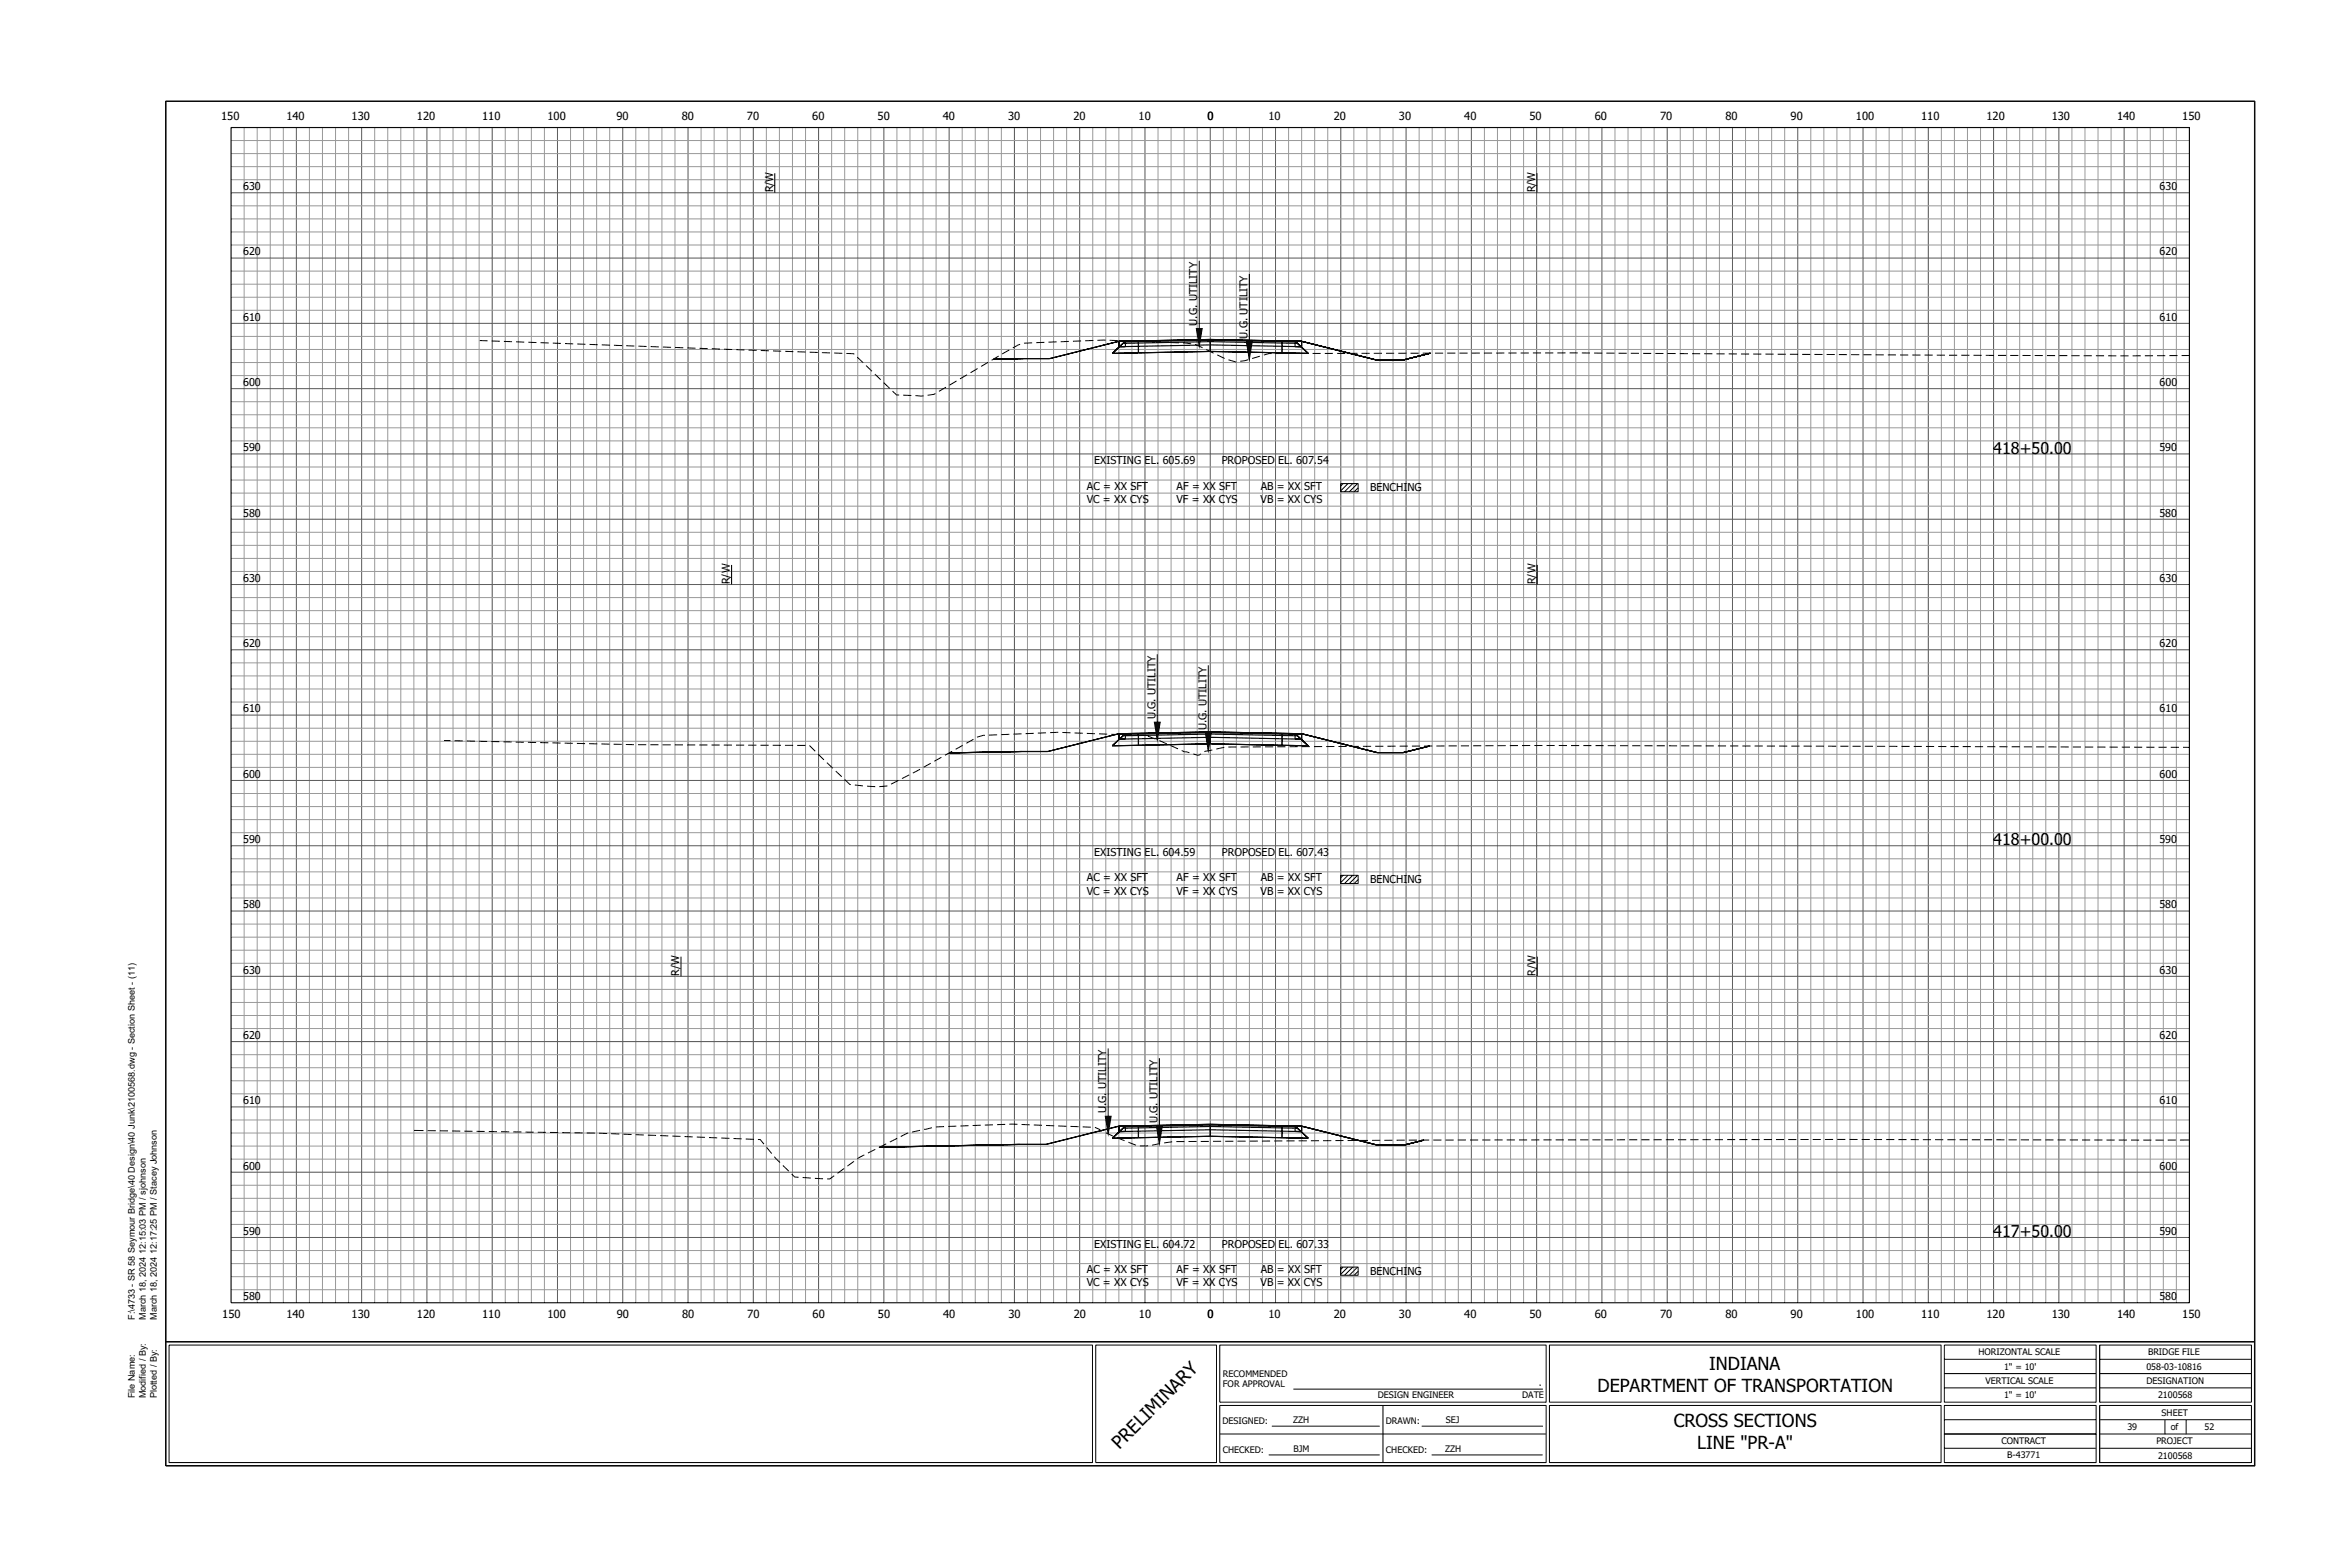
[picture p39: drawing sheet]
<svg xmlns="http://www.w3.org/2000/svg" width="914mm" height="610mm" viewBox="0 0 914 610" stroke-linecap="round" stroke-linejoin="round" font-family="sans-serif">
<defs><g id="words">
<text font-size="7.1" x="435.6" y="563.9" transform="rotate(-45 435.6 563.9)">PRELIMINARY</text>
<g font-size="7">
<text x="665.1" y="533">INDIANA</text>
<text x="621.6" y="541.6">DEPARTMENT OF TRANSPORTATION</text>
<text x="651.2" y="555.3">CROSS SECTIONS</text>
<text x="660.3" y="563.8">LINE &quot;PR-A&quot;</text>
</g>
<g font-size="6.3">
<text x="775.6" y="176.5">418+50.00</text>
<text x="775.6" y="328.9">418+00.00</text>
<text x="775.6" y="481.3">417+50.00</text>
</g>
<text font-size="5.9" x="598.8" y="539.2">.</text>
<g font-size="4.4">
<text x="86" y="46.8">150</text>
<text x="111.4" y="46.8">140</text>
<text x="136.8" y="46.8">130</text>
<text x="162.2" y="46.8">120</text>
<text x="187.6" y="46.8">110</text>
<text x="213" y="46.8">100</text>
<text x="239.9" y="46.8">90</text>
<text x="265.3" y="46.8">80</text>
<text x="290.7" y="46.8">70</text>
<text x="316.1" y="46.8">60</text>
<text x="341.5" y="46.8">50</text>
<text x="366.9" y="46.8">40</text>
<text x="392.3" y="46.8">30</text>
<text x="417.7" y="46.8">20</text>
<text x="443.1" y="46.8">10</text>
<text x="469.8" y="46.8">0</text>
<text x="493.5" y="46.8">10</text>
<text x="518.9" y="46.8">20</text>
<text x="544.3" y="46.8">30</text>
<text x="569.7" y="46.8">40</text>
<text x="595.1" y="46.8">50</text>
<text x="620.5" y="46.8">60</text>
<text x="645.9" y="46.8">70</text>
<text x="671.3" y="46.8">80</text>
<text x="696.7" y="46.8">90</text>
<text x="722.1" y="46.8">100</text>
<text x="747.5" y="46.8">110</text>
<text x="772.9" y="46.8">120</text>
<text x="798.3" y="46.8">130</text>
<text x="823.7" y="46.8">140</text>
<text x="849.1" y="46.8">150</text>
<text x="86.5" y="512.8">150</text>
<text x="111.4" y="512.8">140</text>
<text x="136.8" y="512.8">130</text>
<text x="162.2" y="512.8">120</text>
<text x="187.6" y="512.8">110</text>
<text x="213" y="512.8">100</text>
<text x="240" y="512.8">90</text>
<text x="265.4" y="512.8">80</text>
<text x="290.8" y="512.8">70</text>
<text x="316.2" y="512.8">60</text>
<text x="341.6" y="512.8">50</text>
<text x="367" y="512.8">40</text>
<text x="392.4" y="512.8">30</text>
<text x="417.8" y="512.8">20</text>
<text x="443.2" y="512.8">10</text>
<text x="469.8" y="512.8">0</text>
<text x="493.5" y="512.8">10</text>
<text x="518.9" y="512.8">20</text>
<text x="544.3" y="512.8">30</text>
<text x="569.7" y="512.8">40</text>
<text x="595.1" y="512.8">50</text>
<text x="620.5" y="512.8">60</text>
<text x="645.9" y="512.8">70</text>
<text x="671.3" y="512.8">80</text>
<text x="696.7" y="512.8">90</text>
<text x="722.1" y="512.8">100</text>
<text x="747.5" y="512.8">110</text>
<text x="772.9" y="512.8">120</text>
<text x="798.3" y="512.8">130</text>
<text x="823.7" y="512.8">140</text>
<text x="849.1" y="512.8">150</text>
</g>
<g font-size="4.2">
<text x="94.6" y="74">630</text>
<text x="300.8" y="74.9" transform="rotate(-90 300.8 74.9)">R/W</text>
<text x="597.4" y="74.9" transform="rotate(-90 597.4 74.9)">R/W</text>
<text x="840.3" y="74">630</text>
<text x="94.6" y="99.4">620</text>
<text x="840.3" y="99.4">620</text>
<text x="94.6" y="124.8">610</text>
<text x="840.3" y="124.8">610</text>
<text x="465.9" y="126.7" transform="rotate(-90 465.9 126.7)">U.G. UTILITY</text>
<text x="485.4" y="131.8" transform="rotate(-90 485.4 131.8)">U.G. UTILITY</text>
<text x="94.6" y="150.2">600</text>
<text x="840.3" y="150.2">600</text>
<text x="94.6" y="175.6">590</text>
<text x="840.2" y="175.6">590</text>
<text x="425.8" y="180.7">EXISTING EL. 605.69</text>
<text x="475.4" y="180.7">PROPOSED EL. 607.54</text>
<text x="422.9" y="190.5">AC = XX SFT</text>
<text x="457.8" y="190.5">AF = XX SFT</text>
<text x="490.6" y="190.5">AB = XX SFT</text>
<text x="533.1" y="191.1">BENCHING</text>
<text x="422.8" y="195.6">VC = XX CYS</text>
<text x="457.8" y="195.6">VF = XX CYS</text>
<text x="490.5" y="195.6">VB = XX CYS</text>
<text x="94.6" y="201">580</text>
<text x="840.2" y="201">580</text>
<text x="94.6" y="226.4">630</text>
<text x="284" y="227.3" transform="rotate(-90 284 227.3)">R/W</text>
<text x="597.5" y="227.3" transform="rotate(-90 597.5 227.3)">R/W</text>
<text x="840.3" y="226.4">630</text>
<text x="94.6" y="251.8">620</text>
<text x="840.3" y="251.8">620</text>
<text x="94.6" y="277.2">610</text>
<text x="449.6" y="279.8" transform="rotate(-90 449.6 279.8)">U.G. UTILITY</text>
<text x="840.3" y="277.2">610</text>
<text x="469.4" y="284.1" transform="rotate(-90 469.4 284.1)">U.G. UTILITY</text>
<text x="94.6" y="302.6">600</text>
<text x="840.3" y="302.6">600</text>
<text x="94.6" y="328">590</text>
<text x="840.2" y="328">590</text>
<text x="425.8" y="333.1">EXISTING EL. 604.59</text>
<text x="475.4" y="333.1">PROPOSED EL. 607.43</text>
<text x="422.9" y="342.9">AC = XX SFT</text>
<text x="457.8" y="342.9">AF = XX SFT</text>
<text x="490.6" y="342.9">AB = XX SFT</text>
<text x="533.1" y="343.5">BENCHING</text>
<text x="94.6" y="353.4">580</text>
<text x="422.8" y="348">VC = XX CYS</text>
<text x="457.8" y="348">VF = XX CYS</text>
<text x="490.5" y="348">VB = XX CYS</text>
<text x="840.2" y="353.4">580</text>
<text x="94.6" y="378.8">630</text>
<text x="264.3" y="379.7" transform="rotate(-90 264.3 379.7)">R/W</text>
<text x="597.5" y="379.7" transform="rotate(-90 597.5 379.7)">R/W</text>
<text x="840.3" y="378.8">630</text>
<text x="94.6" y="404.2">620</text>
<text x="840.3" y="404.2">620</text>
<text x="94.6" y="429.6">610</text>
<text x="840.3" y="429.6">610</text>
<text x="430.5" y="433.1" transform="rotate(-90 430.5 433.1)">U.G. UTILITY</text>
<text x="450.4" y="436.9" transform="rotate(-90 450.4 436.9)">U.G. UTILITY</text>
<text x="94.6" y="455">600</text>
<text x="840.3" y="455">600</text>
<text x="94.6" y="480.4">590</text>
<text x="425.8" y="485.5">EXISTING EL. 604.72</text>
<text x="475.4" y="485.5">PROPOSED EL. 607.33</text>
<text x="840.2" y="480.4">590</text>
<text x="422.9" y="495.3">AC = XX SFT</text>
<text x="457.8" y="495.3">AF = XX SFT</text>
<text x="490.6" y="495.3">AB = XX SFT</text>
<text x="533.1" y="495.9">BENCHING</text>
<text x="422.8" y="500.4">VC = XX CYS</text>
<text x="457.8" y="500.4">VF = XX CYS</text>
<text x="490.5" y="500.4">VB = XX CYS</text>
<text x="94.6" y="505.8">580</text>
<text x="840.2" y="505.8">580</text>
</g>
<g font-size="3.5">
<text x="52.4" y="513.5" transform="rotate(-90 52.4 513.5)">F:\4733 - SR 58 Seymour Bridge\40 Design\40 Junk\2100568.dwg - Section Sheet - (11)</text>
<text x="56.7" y="513.5" transform="rotate(-90 56.7 513.5)">March 18, 2024 12:15:03 PM / sjohnson</text>
<text x="61" y="513.5" transform="rotate(-90 61 513.5)">March 18, 2024 12:17:25 PM / Stacey Johnson</text>
<text x="769.8" y="527.2">HORIZONTAL SCALE</text>
<text x="835.8" y="527.3">BRIDGE FILE</text>
<text x="779.8" y="532.8">1&quot; = 10'</text>
<text x="835.2" y="532.8">058-03-10816</text>
<text x="475.9" y="535.8">RECOMMENDED</text>
<text x="475.9" y="539.7">FOR APPROVAL</text>
<text x="772.6" y="538.3">VERTICAL SCALE</text>
<text x="835.2" y="538.4">DESIGNATION</text>
<text x="52.4" y="544" transform="rotate(-90 52.4 544)">File Name:</text>
<text x="56.7" y="544" transform="rotate(-90 56.7 544)">Modified / By:</text>
<text x="61" y="544" transform="rotate(-90 61 544)">Plotted / By:</text>
<text x="536.1" y="544">DESIGN ENGINEER</text>
<text x="592.3" y="544">DATE</text>
<text x="779.8" y="544">1&quot; = 10'</text>
<text x="839.7" y="544">2100568</text>
<text x="841.1" y="550.7">SHEET</text>
<text x="475.6" y="554">DESIGNED:</text>
<text x="503.2" y="553.6">ZZH</text>
<text x="539.2" y="554.1">DRAWN:</text>
<text x="562.6" y="553.6">SEJ</text>
<text x="827.8" y="556.3">39</text>
<text x="844.7" y="556.3">of</text>
<text x="857.8" y="556.2">52</text>
<text x="778.7" y="561.8">CONTRACT</text>
<text x="839" y="561.8">PROJECT</text>
<text x="475.8" y="565.2">CHECKED:</text>
<text x="503.3" y="564.7">BJM</text>
<text x="539.3" y="565.2">CHECKED:</text>
<text x="562.3" y="564.7">ZZH</text>
<text x="781" y="567.4">B-43771</text>
<text x="839.7" y="567.5">2100568</text>
</g>
</g></defs>
<!-- layer: C-ANNO -->
<g fill="none" stroke="#999" stroke-width=".39">
<path d="M89.9 59.8h762M89.9 54.7h762M95 49.6v457.2M100.1 49.6v457.2M105.2 49.6v457.2M110.2 49.6v457.2M120.4 49.6v457.2M125.5 49.6v457.2M130.6 49.6v457.2M135.6 49.6v457.2M145.8 49.6v457.2M150.9 49.6v457.2"/>
<path d="M156 49.6v457.2M161 49.6v457.2M171.2 49.6v457.2M176.3 49.6v457.2M181.4 49.6v457.2M186.4 49.6v457.2M196.6 49.6v457.2M201.7 49.6v457.2M206.8 49.6v457.2M211.8 49.6v457.2M222 49.6v457.2M227.1 49.6v457.2"/>
<path d="M232.2 49.6v457.2M237.2 49.6v457.2M247.4 49.6v457.2M252.5 49.6v457.2M257.6 49.6v457.2M262.6 49.6v457.2M272.8 49.6v457.2M277.9 49.6v457.2M283 49.6v457.2M288 49.6v457.2M298.2 49.6v457.2M303.3 49.6v457.2"/>
<path d="M308.4 49.6v457.2M313.4 49.6v457.2M323.6 49.6v457.2M328.7 49.6v457.2M333.8 49.6v457.2M338.8 49.6v457.2M349 49.6v457.2M354.1 49.6v457.2M359.2 49.6v457.2M364.2 49.6v457.2M374.4 49.6v457.2M379.5 49.6v457.2"/>
<path d="M384.6 49.6v457.2M389.6 49.6v457.2M399.8 49.6v457.2M404.9 49.6v457.2M410 49.6v457.2M415 49.6v457.2M425.2 49.6v457.2M430.3 49.6v457.2M435.4 49.6v457.2M440.4 49.6v457.2M450.6 49.6v457.2M455.7 49.6v457.2"/>
<path d="M460.8 49.6v457.2M465.8 49.6v457.2M476 49.6v457.2M481.1 49.6v457.2M486.2 49.6v457.2M491.2 49.6v457.2M501.4 49.6v457.2M506.5 49.6v457.2M511.6 49.6v457.2M516.6 49.6v457.2M526.8 49.6v457.2M531.9 49.6v457.2"/>
<path d="M537 49.6v457.2M542 49.6v457.2M552.2 49.6v457.2M557.3 49.6v457.2M562.4 49.6v457.2M567.4 49.6v457.2M577.6 49.6v457.2M582.7 49.6v457.2M587.8 49.6v457.2M592.8 49.6v457.2M603 49.6v457.2M608.1 49.6v457.2"/>
<path d="M613.2 49.6v457.2M618.2 49.6v457.2M628.4 49.6v457.2M633.5 49.6v457.2M638.6 49.6v457.2M643.6 49.6v457.2M653.8 49.6v457.2M658.9 49.6v457.2M664 49.6v457.2M669 49.6v457.2M679.2 49.6v457.2M684.3 49.6v457.2"/>
<path d="M689.4 49.6v457.2M694.4 49.6v457.2M704.6 49.6v457.2M709.7 49.6v457.2M714.8 49.6v457.2M719.8 49.6v457.2M730 49.6v457.2M735.1 49.6v457.2M740.2 49.6v457.2M745.2 49.6v457.2M755.4 49.6v457.2M760.5 49.6v457.2"/>
<path d="M765.6 49.6v457.2M770.6 49.6v457.2M780.8 49.6v457.2M785.9 49.6v457.2M791 49.6v457.2M796 49.6v457.2M806.2 49.6v457.2M811.3 49.6v457.2M816.4 49.6v457.2M821.4 49.6v457.2M831.6 49.6v457.2M836.7 49.6v457.2"/>
<path d="M841.8 49.6v457.2M846.8 49.6v457.2M89.9 69.9h762M89.9 64.8h762M89.9 95.3h762M89.9 90.2h762M89.9 85.2h762M89.9 80.1h762M89.9 115.6h762M89.9 110.6h762M89.9 105.5h762M89.9 136h762"/>
<path d="M89.9 130.9h762M89.9 120.7h762M89.9 156.3h762M89.9 146.1h762M89.9 141h762M89.9 171.5h762M89.9 166.4h762M89.9 161.4h762M89.9 196.9h762M89.9 191.8h762M89.9 186.8h762M89.9 181.7h762"/>
<path d="M89.9 217.2h762M89.9 212.2h762M89.9 207.1h762M89.9 237.6h762M89.9 232.5h762M89.9 222.3h762M89.9 257.9h762M89.9 247.7h762M89.9 242.6h762M89.9 273.1h762M89.9 268h762M89.9 263h762"/>
<path d="M89.9 298.5h762M89.9 293.5h762M89.9 288.4h762M89.9 283.3h762M89.9 318.9h762M89.9 313.8h762M89.9 308.7h762M89.9 339.2h762M89.9 334.1h762M89.9 323.9h762M89.9 359.5h762M89.9 349.3h762"/>
<path d="M89.9 344.3h762M89.9 374.7h762M89.9 369.7h762M89.9 364.6h762M89.9 395.1h762M89.9 390h762M89.9 384.9h762M89.9 415.4h762M89.9 410.3h762M89.9 400.1h762M89.9 435.7h762M89.9 425.5h762"/>
<path d="M89.9 420.5h762M89.9 450.9h762M89.9 445.9h762M89.9 440.8h762M89.9 476.3h762M89.9 471.3h762M89.9 466.2h762M89.9 461.1h762M89.9 496.7h762M89.9 491.6h762M89.9 486.5h762M89.9 501.7h762"/>
</g>
<g fill="none" stroke="#555" stroke-width=".39">
<path d="M115.3 49.6v457.2M140.7 49.6v457.2M166.1 49.6v457.2M191.5 49.6v457.2M216.9 49.6v457.2M242.3 49.6v457.2M267.7 49.6v457.2M293.1 49.6v457.2M318.5 49.6v457.2M343.9 49.6v457.2M369.3 49.6v457.2M394.7 49.6v457.2"/>
<path d="M420.1 49.6v457.2M445.5 49.6v457.2M470.9 49.6v457.2M496.3 49.6v457.2M521.7 49.6v457.2M547.1 49.6v457.2M572.5 49.6v457.2M597.9 49.6v457.2M623.3 49.6v457.2M648.7 49.6v457.2M674.1 49.6v457.2M699.5 49.6v457.2"/>
<path d="M724.9 49.6v457.2M750.3 49.6v457.2M775.7 49.6v457.2M801.1 49.6v457.2M826.5 49.6v457.2M89.9 75h762M89.9 100.4h762M89.9 125.8h762M89.9 151.2h762M89.9 176.6h762M89.9 202h762M89.9 227.4h762"/>
<path d="M89.9 252.8h762M89.9 278.2h762M89.9 303.6h762M89.9 329h762M89.9 354.4h762M89.9 379.8h762M89.9 405.2h762M89.9 430.6h762M89.9 456h762M89.9 481.4h762"/>
</g>
<!-- layer: C-ROAD-SCTN -->
<g fill="none" stroke="#000" stroke-width=".44">
<path d="M398.3 139.5l-11.8 .2M408.5 139.5h-10.2h10.2M435.4 132.8l-26.9 6.7 26.9-6.7M435.4 132.8v2.1v-2.1M435.4 134.9l2.5-.1-2.5 .1M435.4 132.8l2.5-.1zM435.6 134.9l-2.8 2.6 10.2-.2-10.2 .2 5.1-4.8-5.1 4.8M437 133.6l-1.4 1.3 7.4-.2v2.6v-4.7l-5.1 .1 5.1-.1v.3l27.9-.5 28 .5v-.3l5 .1-5-.1v4.7v-2.6l7.3 .2-1.4-1.3M437.6 133l-.6 .6 6-.1v1.2l27.9-.5 28 .5v-1.2l5.9 .1-.5-.6M437.9 132.7l-.3 .3 5.4-.1v.6l27.9-.6 28 .6v-.6l5.4 .1-.4-.3M437.9 132.7v2.1M470.9 132.1l28 .5-28-.5"/>
<path d="M470.9 136.7l28 .6-28-.6M470.9 132.1l-27.9 .5 27.9-.5M470.9 136.7l-27.9 .6 27.9-.6M470.9 132.1v4.6M503.9 132.7l2.6 .1zM503.9 132.7v2.1M506.2 134.9l2.8 2.6-10.1-.2 10.1 .2-5.1-4.8 5.1 4.8M506.5 132.8v2.1v-2.1M506.5 134.9l-2.6-.1 2.6 .1M506.5 132.8l29.2 7.3-29.2-7.3 29.2 7.3h10.1h-10.1h10.1l10.8-2.7-10.8 2.7M397.6 292.4l-28.3 .5M407.7 292.4h-10.1h10.1"/>
<path d="M435.4 285.4l-27.7 7 27.7-7M435.4 285.4v2.1v-2.1M435.4 287.5h2.5h-2.5M435.4 285.4h2.5zM435.6 287.5l-2.8 2.6 10.2-.2-10.2 .2 5.1-4.7-5.1 4.7M437 286.2l-1.4 1.3 7.4-.1v2.5v-4.6l-5.1 .1 5.1-.1v.3l27.9-.6 28 .6v-.3l5 .1-5-.1v4.6v-2.5l7.3 .1-1.4-1.3M437.6 285.7l-.6 .5 6-.1v1.3l27.9-.6 28 .6v-1.3l5.9 .1-.5-.5M437.9 285.4l-.3 .3 5.4-.1v.5l27.9-.5 28 .5v-.5l5.4 .1-.4-.3M437.9 285.4v2.1M470.9 284.7l28 .6-28-.6M470.9 289.4l28 .5-28-.5M470.9 284.7l-27.9 .6 27.9-.6"/>
<path d="M470.9 289.4l-27.9 .5 27.9-.5M470.9 284.7v4.7M503.9 285.4h2.6zM503.9 285.4v2.1M506.2 287.5l2.8 2.6-10.1-.2 10.1 .2-5.1-4.7 5.1 4.7M506.5 285.4v2.1v-2.1M506.5 287.5h-2.6h2.6M506.5 285.4l29.4 7.4-29.4-7.4 29.4 7.4h10.1h-10.1h10.1l10.3-2.6-10.3 2.6M435.4 438.1l-28.4 7.1 28.4-7.1M435.4 438.1v2.1v-2.1M435.4 438.1l2.5-.1zM437 438.9l-1.4 1.3 7.4-.1v2.5v-4.6h-5.1h5.1v.3l27.9-.6 28 .6v-.3h5h-5v4.6v-2.5l7.3 .1-1.4-1.3"/>
<path d="M437.6 438.4l-.6 .5 6-.1v1.3l27.9-.6 28 .6v-1.3l5.9 .1-.5-.5M437.9 438l-.3 .4 5.4-.1v.5l27.9-.6 28 .6v-.5l5.4 .1-.4-.4M437.9 438v2.2M470.9 437.4l28 .6-28-.6M470.9 437.4l-27.9 .6 27.9-.6M470.9 437.4v4.6M503.9 438l2.6 .1zM503.9 438v2.2M506.5 438.1v2.1v-2.1M506.5 438.1l29.5 7.4-29.5-7.4 29.5 7.4h10.2h-10.2h10.2l7.9-2-7.9 2M396.8 445.2l-54.6 1.1M407 445.2h-10.2h10.2"/>
<path d="M435.4 440.2h2.5h-2.5M435.6 440.2l-2.8 2.6 10.2-.2-10.2 .2 5.1-4.8-5.1 4.8M470.9 442l28 .6-28-.6M470.9 442l-27.9 .6 27.9-.6M506.2 440.2l2.8 2.6-10.1-.2 10.1 .2-5.1-4.8 5.1 4.8M506.5 440.2h-2.6h2.6"/>
</g>
<g fill="none" stroke="#000" stroke-width=".39">
<path d="M186.7 132.5l3 .1M191.3 132.7l3.2 .1M196.1 132.8l3.1 .1M200.8 133l3.2 .1M205.6 133.1l3.1 .2M210.3 133.3l3.2 .1M215.1 133.5l3.2 .1M219.9 133.6l3.1 .2M224.6 133.8l3.2 .1M229.4 134l3.2 .1M234.1 134.2l3.2 .1M238.9 134.3l3.2 .2"/>
<path d="M243.6 134.5l3.2 .1M248.4 134.7l3.2 .1M253.2 134.8l3.1 .2M257.9 135l3.2 .1M262.7 135.2l3.2 .1M267.5 135.3l3.1 .2M272.2 135.5l3.2 .1M277 135.7l3.1 .1M281.7 135.8l3.2 .2M286.5 136l3.2 .1M291.3 136.2l3.1 .1M296 136.4l3.2 .1"/>
<path d="M300.8 136.5l3.2 .1M305.5 136.7l3.2 .1M310.3 136.8l3.2 .1M315 137l3.2 .1M319.8 137.2l3.2 .1M324.6 137.3l3.1 .2M329.3 137.5l2.8 .1 .3 .2M333.6 138.9l2.3 2.2M388.6 138.5l-2.8 1.6M392.7 136.1l-2.7 1.6M396.9 134l-2.8 1.4M401.6 133.4l-3.1 .1"/>
<path d="M406.4 133.2l-3.2 .1M411.1 133l-3.1 .1M415.9 132.8l-3.2 .1M420.7 132.6l-3.2 .2M425.4 132.5l-3.1 .1M430.2 132.3l-3.2 .1M431.8 132.4l3.1 .1M436.5 132.6l3.2 .1M441.3 132.7l3.2 .1M446 132.9l3.2 .1M450.8 133.1l3.2 .1M455.6 133.3l3.1 .1"/>
<path d="M460.3 133.4l3.2 .4M465.1 134l2.8 1.3M469.4 136l2.8 1.4M473.6 138.1l2.9 1.4M478 140l3.1 .9M485.7 139.9l-3.1 .6M490.2 138.6l-3 .9M494.9 137.5l-3.1 .6M499.6 137.5h-3.2M501.2 137.5h3.2M509.1 137.5h-3.1M510.7 137.5h3.2"/>
<path d="M518.7 137.5h-3.2M520.3 137.5h3.1M528.2 137.5h-3.2M529.8 137.5h3.2M537.7 137.4l-3.2 .1M539.3 137.4h3.2M547.2 137.4h-3.1M548.8 137.4h3.2M553.6 137.4h3.2M558.4 137.4h3.1M563.1 137.4h3.2M567.9 137.4h3.2"/>
<path d="M575.8 137.4h-3.2M577.4 137.4h3.2M585.3 137.3l-3.1 .1M586.9 137.3h3.2M591.7 137.3h3.2M596.5 137.3h3.1M601.2 137.3h3.2M609.2 137.3h-3.2M610.7 137.3h3.2M615.5 137.3h3.2M620.3 137.4h3.1M625 137.4h3.2"/>
<path d="M629.8 137.4h3.2M634.6 137.4l3.1 .1M639.3 137.5h3.2M644.1 137.5h3.2M648.8 137.5h3.2M653.6 137.6h3.2M658.4 137.6h3.1M663.1 137.6h3.2M667.9 137.6l3.2 .1M672.7 137.7h3.1M677.4 137.7h3.2M682.2 137.7l3.2 .1"/>
<path d="M686.9 137.8h3.2M691.7 137.8h3.2M696.5 137.8h3.1M701.2 137.9h3.2M706 137.9h3.2M710.8 137.9h3.1M715.5 137.9l3.2 .1M720.3 138h3.2M725 138h3.2M729.8 138h3.2M734.6 138l3.1 .1M739.3 138.1h3.2"/>
<path d="M744.1 138.1h3.2M748.9 138.1l3.1 .1M753.6 138.2h3.2M758.4 138.2h3.2M763.1 138.2h3.2M767.9 138.2h3.2M772.7 138.2l3.1 .1M777.4 138.3h3.2M782.2 138.3h3.2M787 138.3h3.1M791.7 138.3h3.2M796.5 138.3h3.2"/>
<path d="M801.2 138.3h3.2M806 138.4h3.2M810.8 138.4h3.1M815.5 138.4h3.2M820.3 138.4h3.2M825.1 138.4h3.1M833 138.4h-3.2M837.8 138.4h-3.2M839.3 138.4h3.2M847.3 138.3h-3.2M851.9 138.3h-3M337 142.2l2.3 2.2"/>
<path d="M340.4 145.5l2.3 2.2M343.9 148.8l2.2 2.2M347.3 152.1l1.5 1.5 1.1 .1M351.4 153.7l3.2 .2M356.2 153.9l3.2 .1M364 153.1l-3.1 .7M368.1 150.6l-2.7 1.7M372.2 148.2l-2.7 1.6M376.3 145.8l-2.8 1.6M380.4 143.4l-2.7 1.6M384.5 140.9l-2.7 1.7M172.8 288.1h2.5"/>
<path d="M176.9 288.2h3.1M181.6 288.3h3.2M186.4 288.4h3.2M191.2 288.5h3.1M195.9 288.6h3.2M200.7 288.7l3.1 .1M205.4 288.8l3.2 .1M210.2 288.9l3.2 .1M214.9 289l3.2 .1M219.7 289.1l3.2 .1M224.5 289.2l3.1 .1M229.2 289.3l3.2 .1"/>
<path d="M234 289.4l3.2 .1M238.8 289.5l3.1 .1M243.5 289.6l3.2 .1M248.3 289.7h3.2M253 289.7h3.2M257.8 289.8h3.2M262.6 289.8h3.1M267.3 289.8h3.2M272.1 289.8h3.2M276.9 289.8h3.1M281.6 289.9h3.2M286.4 289.9h3.2"/>
<path d="M291.1 289.9h3.2M295.9 289.9h3.2M300.7 289.9h3.1M305.4 290h3.2M310.2 290h3.2M315 290l2.2 2.2M318.3 293.4l2.3 2.2M321.8 296.7l2.3 2.2M325.2 300l2.3 2.2M358 299.3l-2.8 1.4M362.2 296.9l-2.8 1.6M366.3 294.6l-2.7 1.5"/>
<path d="M370.5 292.3l-2.8 1.5M374.6 289.9l-2.7 1.6M378.8 287.6l-2.8 1.6M383.2 286l-3 .8M388 285.9l-3.2 .1M392.7 285.7l-3.1 .1M397.5 285.5l-3.2 .1M402.3 285.3l-3.2 .1M407 285.1l-3.2 .1M411.8 284.9l-3.2 .1M413.4 284.9l3.1 .2M418.1 285.1l3.2 .1"/>
<path d="M422.9 285.3l3.1 .1M427.6 285.5l3.2 .1M432.4 285.7l3.2 .1M437.2 285.8l3.1 .1M441.9 286l3.2 .1M446.6 286.5l3 1M451.1 288.1l2.9 1.3M455.5 290l2.9 1.3M459.8 292l3 .8M467.3 293.3l-1.3 .5-1.7-.5M471.7 291.8l-3 .6M476.4 290.7l-3.1 .7"/>
<path d="M481.1 290.6h-3.2M485.9 290.6h-3.2M490.6 290.6h-3.1M492.2 290.5h3.2M497 290.5h3.2M504.9 290.5h-3.1M509.7 290.4l-3.2 .1M514.5 290.4h-3.2M519.2 290.4h-3.2M524 290.4h-3.2M528.7 290.4h-3.1M530.3 290.3h3.2"/>
<path d="M535.1 290.3h3.2M543 290.3h-3.1M547.8 290.3h-3.2M552.6 290.2l-3.2 .1M557.3 290.2h-3.2M562.1 290.2h-3.2M563.7 290.2h3.1M568.4 290.2h3.2M576.4 290.1h-3.2M581.1 290.1h-3.1M585.9 290.1h-3.2M590.7 290l-3.2 .1"/>
<path d="M595.4 290h-3.2M597 290h3.2M601.8 290h3.1M606.5 290h3.2M611.3 290h3.2M616.1 290l3.1 .1M620.8 290.1h3.2M625.6 290.1h3.2M630.3 290.1h3.2M635.1 290.1h3.2M639.9 290.1h3.1M644.6 290.1h3.2"/>
<path d="M649.4 290.1l3.2 .1M654.2 290.2h3.1M658.9 290.2h3.2M663.7 290.2h3.2M668.4 290.2h3.2M673.2 290.2h3.2M678 290.2h3.1M682.7 290.2h3.2M687.5 290.2h3.2M692.3 290.2l3.1 .1M697 290.3h3.2M701.8 290.3h3.2"/>
<path d="M706.5 290.3h3.2M711.3 290.3h3.2M716.1 290.3h3.1M720.8 290.3h3.2M725.6 290.3h3.2M730.4 290.3h3.1M735.1 290.3l3.2 .1M739.9 290.4h3.2M744.6 290.4h3.2M749.4 290.4h3.2M754.2 290.4h3.1M758.9 290.4h3.2"/>
<path d="M763.7 290.4h3.2M768.5 290.5h3.1M773.2 290.5h3.2M778 290.5h3.2M782.7 290.5h3.2M787.5 290.5h3.2M792.3 290.6h3.1M797 290.6h3.2M801.8 290.6h3.2M806.6 290.6h3.1M811.3 290.6h3.2M816.1 290.6h3.2"/>
<path d="M820.8 290.6l3.2 .1M825.6 290.7h3.2M830.4 290.7h3.1M835.1 290.7h3.2M839.9 290.7h3.2M844.7 290.7h3.1M849.4 290.7h2.5M328.7 303.2l2 2h.4M332.6 305.4l3.2 .3M337.4 305.8l3.2 .2M345.3 305.8l-3.2 .2M349.5 303.6l-2.8 1.5"/>
<path d="M353.8 301.5l-2.8 1.4M161.1 439.8h3.7M166.4 439.8l3.2 .1M171.2 439.9h3.1M175.9 440h3.2M358 439.7l-3.1 .7M362.6 438.7l-3 .7M367.3 438.3l-3.1 .1M372.1 438.1l-3.2 .1M376.9 437.9l-3.2 .1M381.6 437.7l-3.1 .2M386.4 437.6l-3.2 .1"/>
<path d="M391.1 437.4l-3.1 .1M392.7 437.3l3.2 .1M397.5 437.5l3.2 .1M402.3 437.6l3.1 .2M407 437.8l3.2 .2M411.8 438l3.1 .2M416.5 438.2l3.2 .1M421.3 438.4l3.2 .1M426 438.6l2.8 1.5M180.7 440.1h3.2M185.4 440.1l3.2 .1M190.2 440.2h3.2"/>
<path d="M195 440.3h3.1M199.7 440.3l3.2 .1M204.5 440.4l3.2 .1M209.3 440.5h3.1M214 440.5l3.2 .1M218.8 440.6l3.2 .1M223.5 440.7h3.2M228.3 440.8h3.2M233.1 440.8l3.1 .2M237.8 441l3.2 .2M242.6 441.2l3.1 .1M247.3 441.4l3.2 .1"/>
<path d="M252.1 441.6l3.2 .1M256.9 441.8l3.1 .1M261.6 442l3.2 .1M266.4 442.2l3.1 .1M271.1 442.3l3.2 .2M275.9 442.5l3.2 .2M280.6 442.7l3.2 .1M285.4 442.9l3.2 .1M290.2 443.1l3.1 .1M294.9 443.3h.9l1.5 1.8M298.3 446.3l2 2.5M301.3 450l2.2 2.3"/>
<path d="M304.6 453.4l2.3 2.2M308 456.7l1.3 1.2 1.4 .1M312.3 458.1l3.2 .2M317.1 458.4l3.2 .2M324.6 457.4l-1.7 1.2h-1.1M328.4 454.6l-2.5 1.9M332.3 451.8l-2.6 1.8M336.3 449.3l-2.7 1.5M340.6 447.1l-2.9 1.5M344.8 445l-2.8 1.4M349.1 442.8l-2.9 1.5M353.4 440.8l-2.9 1.3"/>
<path d="M430.3 440.7l2.9 1.3M434.6 442.6l3 1.2M439.1 444.4l2.9 1.1M446.7 445.7l-3.2 .1M451.4 444.9l-3.1 .6M456.1 444.2l-3.1 .4M457.7 444.1h3.2M465.6 444.1h-3.2M470.4 444l-3.2 .1M475.1 444h-3.1M479.9 444h-3.2M481.5 443.9h3.2"/>
<path d="M489.4 443.9h-3.1M494.2 443.9h-3.2M499 443.8l-3.2 .1M503.7 443.8h-3.2M505.3 443.8h3.2M513.2 443.8h-3.1M518 443.7l-3.2 .1M522.8 443.7h-3.2M527.5 443.7h-3.1M529.1 443.7h3.2M537.1 443.6h-3.2M541.8 443.6h-3.2"/>
<path d="M546.6 443.5l-3.2 .1M551.3 443.5h-3.1M556.1 443.5h-3.2M557.7 443.5h3.2M562.5 443.5h3.1M567.2 443.5h3.2M572 443.5h3.2M576.7 443.5h3.2M581.5 443.5h3.2M586.3 443.5h3.1M591 443.5h3.2M599 443.4l-3.2 .1"/>
<path d="M600.6 443.4h3.1M605.3 443.4h3.2M610.1 443.4h3.2M614.8 443.4h3.2M619.6 443.4h3.2M624.4 443.4h3.1M632.3 443.4h-3.2M633.9 443.4h3.2M638.7 443.4h3.1M646.6 443.4h-3.2M648.2 443.4h3.2M652.9 443.4h3.2"/>
<path d="M660.9 443.4h-3.2M662.5 443.4h3.1M667.2 443.4h3.2M672 443.3h3.2M676.8 443.3h3.1M681.5 443.3h3.2M686.3 443.3h3.2M691 443.3h3.2M695.8 443.3h3.2M700.6 443.3h3.1M705.3 443.3h3.2M713.3 443.3h-3.2"/>
<path d="M714.9 443.3h3.1M719.6 443.3h3.2M724.4 443.3h3.2M729.1 443.3h3.2M733.9 443.3h3.2M738.7 443.3h3.1M743.4 443.3l3.2 .1M748.2 443.4h3.2M753 443.4h3.1M757.7 443.4h3.2M762.5 443.4h3.2M767.2 443.4h3.2"/>
<path d="M772 443.4h3.2M776.8 443.4h3.1M781.5 443.4h3.2M786.3 443.4h3.2M791.1 443.4h3.2M795.8 443.4l3.2 .1M800.6 443.5h3.2M805.4 443.5h3.1M810.1 443.5h3.2M814.9 443.5h3.2M819.7 443.5h3.1M824.4 443.5h3.2"/>
<path d="M829.2 443.5h3.2M833.9 443.5h3.2M838.7 443.5h3.2M846.6 443.5h-3.1M851.9 443.5h-3.7"/>
</g>
<!-- layer: BENCHING -->
<g fill="none" stroke="#000" stroke-width=".39">
<path d="M521.7 188.1h6.8v3.2h-6.8zM522.6 188.1l-.9 1M524.5 188.1l-2.8 2.9M526.4 188.1l-3.2 3.2M528.2 188.1l-3.2 3.2M528.5 189.8l-1.6 1.5M521.7 340.5h6.8v3.2h-6.8zM522.6 340.5l-.9 1M524.5 340.5l-2.8 2.9M526.4 340.5l-3.2 3.2M528.2 340.5l-3.2 3.2M528.5 342.2l-1.6 1.5"/>
<path d="M521.7 492.9h6.8v3.2h-6.8zM522.6 492.9l-.9 1M524.5 492.9l-2.8 2.9M526.4 492.9l-3.2 3.2M528.2 492.9l-3.2 3.2M528.5 494.6l-1.6 1.5"/>
</g>
<!-- layer: C-TOPO-FEAT -->
<path d="M301.5 67.4v7.6M598 67.4v7.6M466.6 101.4v33.3M486.1 106.6v33.2M284.7 219.8v7.6M598.1 219.8v7.6M450.3 254.6v33.2M470.2 258.8v33.3M265 372.2v7.6M598.1 372.2v7.6M431.2 407.9v33.2M451.1 411.7v33.2" fill="none" stroke="#000" stroke-width=".39"/>
<path d="M465.5 127.8h2.3l-1.2 6.9zM485 132.9h2.3l-1.2 6.9zM449.2 280.9h2.2l-1.1 6.9zM469 285.2h2.3l-1.1 6.9zM430.1 434.3h2.3l-1.2 6.8zM450 438.1h2.3l-1.2 6.8z" fill="#000" stroke="#000" stroke-width=".39"/>
<!-- layer: 0 -->
<path d="M89.9 49.6h762v457.2h-762z" fill="none" stroke="#000" stroke-width=".44"/>
<!-- layer: XR-TITLE|SH-BORD-BLKS -->
<g fill="none" stroke="#000" stroke-width=".39">
<path d="M65.8 523.3h359.3v45.7h-359.3zM426.4 523.3h47v45.7h-47zM474.6 523.3h127v22.2h-127zM602.9 523.3h152.4v22.2h-152.4zM756.6 523.3h59v22.2h-59zM756.6 539.9h59M756.6 534.4h59M756.6 528.8h59M817 523.3h59v22.2h-59zM817 523.3v22.2M817 539.9h59M817 534.4h59"/>
<path d="M817 528.8h59M474.6 546.8h127v22.2h-127zM474.6 557.9h127M494.9 554.8h42M503.3 540.4h97.1M538.1 546.8v22.2M553.2 554.8h47.2M602.9 546.8h152.4v22.2h-152.4zM756.6 557.9h59v11.1h-59zM756.6 546.8h59v11.1h-59zM756.6 552.3h59M817 546.8h59v22.2h-59z"/>
<path d="M817 557.9h59M817 552.3h59M817 546.8v22.2M842.4 552.3v5.6M850.6 552.3v5.6M493.7 566h43.2M557.1 566h43.1M756.6 563.4h59M817 563.4h59"/>
</g>
<!-- layer: XR-TITLE|SH-BORD-FRAM -->
<path d="M64.5 39.4h812.8v530.9h-812.8zM64.5 522h812.8" fill="none" stroke="#000" stroke-width=".57"/>
<use href="#words"/>
</svg>
